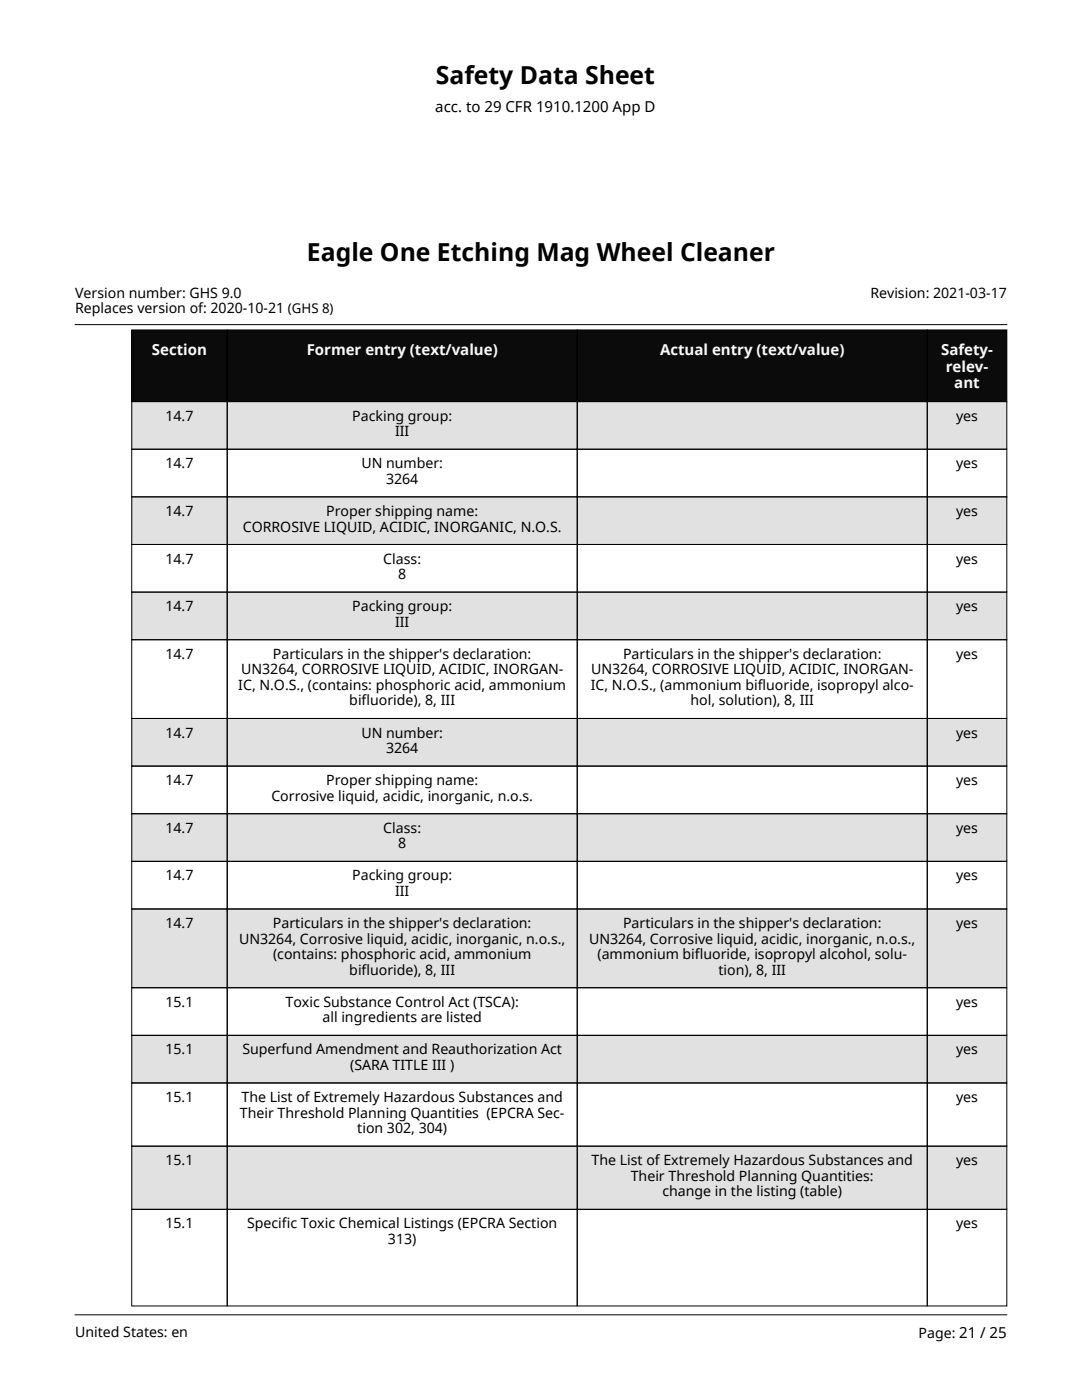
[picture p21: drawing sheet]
<svg xmlns="http://www.w3.org/2000/svg" width="216mm" height="279mm" viewBox="0 0 216 279" stroke-linecap="round" stroke-linejoin="round" font-family="sans-serif">
<defs><g id="words">
<g font-size="4.9">
<text x="87" y="16.8">Safety Data Sheet</text>
<text x="61.3" y="52.1">Eagle One Etching Mag Wheel Cleaner</text>
</g>
<text font-size="3" x="86.9" y="22.3">acc. to 29 CFR 1910.1200 App D</text>
<g font-size="3" fill="#f7f8fc">
<text x="30.3" y="70.9">Section</text>
<text x="61.2" y="70.9">Former entry (text/value)</text>
<text x="131.7" y="70.9">Actual entry (text/value)</text>
<text x="187.8" y="70.9">Safety-</text>
<text x="188.7" y="74.2">relev-</text>
<text x="190.4" y="77.5">ant</text>
</g>
<g font-size="2.8">
<text x="15" y="59.4">Version number: GHS 9.0</text>
<text x="173.7" y="59.4">Revision: 2021-03-17</text>
<text x="15" y="62.5">Replaces version of: 2020-10-21 (GHS 8)</text>
<text x="33" y="84">14.7</text>
<text x="70.3" y="84">Packing group:</text>
<text x="190.8" y="84">yes</text>
<text x="78.8" y="87.1">III</text>
<text x="33" y="93.5">14.7</text>
<text x="72.1" y="93.5">UN number:</text>
<text x="190.8" y="93.5">yes</text>
<text x="77" y="96.6">3264</text>
<text x="33" y="103">14.7</text>
<text x="48.4" y="106.1">CORROSIVE LIQUID, ACIDIC, INORGANIC, N.O.S.</text>
<text x="65.1" y="103">Proper shipping name:</text>
<text x="190.8" y="103">yes</text>
<text x="33" y="112.5">14.7</text>
<text x="76.5" y="112.5">Class:</text>
<text x="190.8" y="112.5">yes</text>
<text x="79.5" y="115.6">8</text>
<text x="33" y="122">14.7</text>
<text x="70.3" y="122">Packing group:</text>
<text x="78.8" y="125.1">III</text>
<text x="190.8" y="122">yes</text>
<text x="33" y="131.5">14.7</text>
<text x="54.5" y="131.5">Particulars in the shipper's declaration:</text>
<text x="124.3" y="131.5">Particulars in the shipper's declaration:</text>
<text x="190.8" y="131.5">yes</text>
<text x="47.6" y="137.7">IC, N.O.S., (contains: phosphoric acid, ammonium</text>
<text x="48.1" y="134.6">UN3264, CORROSIVE LIQUID, ACIDIC, INORGAN-</text>
<text x="117.9" y="137.7">IC, N.O.S., (ammonium bifluoride, isopropyl alco-</text>
<text x="118" y="134.6">UN3264, CORROSIVE LIQUID, ACIDIC, INORGAN-</text>
<text x="69.7" y="140.8">bifluoride), 8, III</text>
<text x="137.8" y="140.8">hol, solution), 8, III</text>
<text x="33" y="147.2">14.7</text>
<text x="72.1" y="147.2">UN number:</text>
<text x="190.8" y="147.2">yes</text>
<text x="77" y="150.3">3264</text>
<text x="33" y="156.7">14.7</text>
<text x="54.1" y="159.8">Corrosive liquid, acidic, inorganic, n.o.s.</text>
<text x="65.1" y="156.7">Proper shipping name:</text>
<text x="190.8" y="156.7">yes</text>
<text x="33" y="166.2">14.7</text>
<text x="76.5" y="166.2">Class:</text>
<text x="190.8" y="166.2">yes</text>
<text x="79.5" y="169.3">8</text>
<text x="33" y="175.7">14.7</text>
<text x="70.3" y="175.7">Packing group:</text>
<text x="78.8" y="178.8">III</text>
<text x="190.8" y="175.7">yes</text>
<text x="33" y="185.2">14.7</text>
<text x="54.5" y="185.2">Particulars in the shipper's declaration:</text>
<text x="124.3" y="185.2">Particulars in the shipper's declaration:</text>
<text x="190.8" y="185.2">yes</text>
<text x="47.7" y="188.3">UN3264, Corrosive liquid, acidic, inorganic, n.o.s.,</text>
<text x="54.5" y="191.4">(contains: phosphoric acid, ammonium</text>
<text x="117.5" y="188.3">UN3264, Corrosive liquid, acidic, inorganic, n.o.s.,</text>
<text x="119.2" y="191.4">(ammonium bifluoride, isopropyl alcohol,</text>
<text x="174.6" y="191.4">solu-</text>
<text x="69.7" y="194.5">bifluoride), 8, III</text>
<text x="143.4" y="194.5">tion), 8, III</text>
<text x="33" y="200.9">15.1</text>
<text x="57" y="200.9">Toxic Substance Control Act (TSCA):</text>
<text x="190.8" y="200.9">yes</text>
<text x="64.3" y="204">all ingredients are listed</text>
<text x="33" y="210.4">15.1</text>
<text x="48.4" y="210.4">Superfund Amendment and Reauthorization Act</text>
<text x="69.9" y="213.5">(SARA TITLE III )</text>
<text x="190.8" y="210.4">yes</text>
<text x="33" y="219.9">15.1</text>
<text x="48.2" y="219.9">The List of Extremely Hazardous Substances and</text>
<text x="190.8" y="219.9">yes</text>
<text x="47.9" y="223">Their Threshold Planning Quantities (EPCRA Sec-</text>
<text x="71.3" y="226.2">tion 302, 304)</text>
<text x="33" y="232.6">15.1</text>
<text x="118" y="232.6">The List of Extremely Hazardous Substances and</text>
<text x="190.8" y="232.6">yes</text>
<text x="125.9" y="235.7">Their Threshold Planning Quantities:</text>
<text x="132.2" y="238.8">change in the listing (table)</text>
<text x="33" y="245.2">15.1</text>
<text x="49.3" y="245.2">Specific Toxic Chemical Listings (EPCRA Section</text>
<text x="190.8" y="245.2">yes</text>
<text x="77.4" y="248.3">313)</text>
<text x="15" y="266.9">United States: en</text>
<text x="183.3" y="267.1">Page: 21 / 25</text>
</g>
</g></defs>
<g fill="#040e12">
<path d="M26.3 65.8h19v14.3h-19z"/>
<path d="M45.3 65.8h69.9v14.3h-69.9z"/>
<path d="M115.2 65.8h69.8v14.3h-69.8z"/>
<path d="M185 65.8h15.9v14.3h-15.9z"/>
</g>
<g fill="#e1e1e1">
<path d="M26.3 80.1h19v9.6h-19z"/>
<path d="M45.3 80.1h69.9v9.6h-69.9z"/>
<path d="M115.2 80.1h69.8v9.6h-69.8z"/>
<path d="M185 80.1h15.9v9.6h-15.9z"/>
<path d="M26.3 99.2h19v9.5h-19z"/>
<path d="M45.3 99.2h69.9v9.5h-69.9z"/>
<path d="M115.2 99.2h69.8v9.5h-69.8z"/>
<path d="M185 99.2h15.9v9.5h-15.9z"/>
<path d="M26.3 118.2h19v9.5h-19z"/>
<path d="M45.3 118.2h69.9v9.5h-69.9z"/>
<path d="M115.2 118.2h69.8v9.5h-69.8z"/>
<path d="M185 118.2h15.9v9.5h-15.9z"/>
<path d="M26.3 143.4h19v9.5h-19z"/>
<path d="M45.3 143.4h69.9v9.5h-69.9z"/>
<path d="M115.2 143.4h69.8v9.5h-69.8z"/>
<path d="M185 143.4h15.9v9.5h-15.9z"/>
<path d="M26.3 162.4h19v9.5h-19z"/>
<path d="M45.3 162.4h69.9v9.5h-69.9z"/>
<path d="M115.2 162.4h69.8v9.5h-69.8z"/>
<path d="M185 162.4h15.9v9.5h-15.9z"/>
<path d="M26.3 181.4h19v15.7h-19z"/>
<path d="M45.3 181.4h69.9v15.7h-69.9z"/>
<path d="M115.2 181.4h69.8v15.7h-69.8z"/>
<path d="M185 181.4h15.9v15.7h-15.9z"/>
<path d="M26.3 206.6h19v9.5h-19z"/>
<path d="M45.3 206.6h69.9v9.5h-69.9z"/>
<path d="M115.2 206.6h69.8v9.5h-69.8z"/>
<path d="M185 206.6h15.9v9.5h-15.9z"/>
<path d="M26.3 228.7h19v12.6h-19z"/>
<path d="M45.3 228.7h69.9v12.6h-69.9z"/>
<path d="M115.2 228.7h69.8v12.6h-69.8z"/>
<path d="M185 228.7h15.9v12.6h-15.9z"/>
</g>
<g fill="none" stroke="#000" stroke-width=".2">
<path d="M26.3 65.8h19v14.3h-19zM45.3 65.8h69.9v14.3h-69.9zM115.2 65.8h69.8v14.3h-69.8zM185 65.8h15.9v14.3h-15.9zM26.3 80.1h19v9.6h-19zM26.3 89.7h19v9.5h-19zM26.3 99.2h19v9.5h-19zM45.3 80.1h69.9v9.6h-69.9zM45.3 89.7h69.9v9.5h-69.9zM45.3 99.2h69.9v9.5h-69.9zM115.2 80.1h69.8v9.6h-69.8zM115.2 89.7h69.8v9.5h-69.8z"/>
<path d="M115.2 99.2h69.8v9.5h-69.8zM185 80.1h15.9v9.6h-15.9zM185 89.7h15.9v9.5h-15.9zM185 99.2h15.9v9.5h-15.9zM26.3 108.7h19v9.5h-19zM26.3 118.2h19v9.5h-19zM45.3 108.7h69.9v9.5h-69.9zM45.3 118.2h69.9v9.5h-69.9zM115.2 108.7h69.8v9.5h-69.8zM115.2 118.2h69.8v9.5h-69.8zM185 108.7h15.9v9.5h-15.9zM185 118.2h15.9v9.5h-15.9z"/>
<path d="M26.3 127.7h19v15.7h-19zM45.3 127.7h69.9v15.7h-69.9zM115.2 127.7h69.8v15.7h-69.8zM185 127.7h15.9v15.7h-15.9zM26.3 143.4h19v9.5h-19zM26.3 152.9h19v9.5h-19zM45.3 143.4h69.9v9.5h-69.9zM45.3 152.9h69.9v9.5h-69.9zM115.2 143.4h69.8v9.5h-69.8zM115.2 152.9h69.8v9.5h-69.8zM185 143.4h15.9v9.5h-15.9zM185 152.9h15.9v9.5h-15.9z"/>
<path d="M26.3 162.4h19v9.5h-19zM26.3 171.9h19v9.5h-19zM45.3 162.4h69.9v9.5h-69.9zM45.3 171.9h69.9v9.5h-69.9zM115.2 162.4h69.8v9.5h-69.8zM115.2 171.9h69.8v9.5h-69.8zM185 162.4h15.9v9.5h-15.9zM185 171.9h15.9v9.5h-15.9zM26.3 181.4h19v15.7h-19zM26.3 197.1h19v9.5h-19zM45.3 181.4h69.9v15.7h-69.9zM45.3 197.1h69.9v9.5h-69.9z"/>
<path d="M115.2 181.4h69.8v15.7h-69.8zM115.2 197.1h69.8v9.5h-69.8zM185 181.4h15.9v15.7h-15.9zM185 197.1h15.9v9.5h-15.9zM26.3 206.6h19v9.5h-19zM26.3 216.1h19v12.6h-19zM45.3 206.6h69.9v9.5h-69.9zM45.3 216.1h69.9v12.6h-69.9zM115.2 206.6h69.8v9.5h-69.8zM115.2 216.1h69.8v12.6h-69.8zM185 206.6h15.9v9.5h-15.9zM185 216.1h15.9v12.6h-15.9z"/>
<path d="M26.3 228.7h19v12.6h-19zM45.3 228.7h69.9v12.6h-69.9zM115.2 228.7h69.8v12.6h-69.8zM185 228.7h15.9v12.6h-15.9zM26.3 241.3h19v19.3h-19zM45.3 241.3h69.9v19.3h-69.9zM115.2 241.3h69.8v19.3h-69.8zM185 241.3h15.9v19.3h-15.9z"/>
</g>
<g fill="#040e12">
<path d="M30.3 67.7h11v4.1h-11z"/>
<path d="M61.2 67.7h38.1v4.1h-38.1z"/>
<path d="M131.7 67.7h36.8v4.1h-36.8z"/>
<path d="M187.8 67.7h10.3v4.1h-10.3z"/>
<path d="M188.7 71h8.5v4.1h-8.5z"/>
<path d="M190.4 74.3h5.1v4.1h-5.1z"/>
</g>
<g fill="#e1e1e1">
<path d="M33 80.9h5.6v3.9h-5.6z"/>
<path d="M70.3 80.9h19.9v3.9h-19.9z"/>
<path d="M78.8 84h2.9v3.9h-2.9z"/>
<path d="M190.8 80.9h4.4v3.9h-4.4z"/>
<path d="M33 100h5.6v3.8h-5.6z"/>
<path d="M65.1 100h30.3v3.8h-30.3z"/>
<path d="M48.4 103.1h63.7v3.8h-63.7z"/>
<path d="M190.8 100h4.4v3.8h-4.4z"/>
<path d="M33 119h5.6v3.8h-5.6z"/>
<path d="M70.3 119h19.9v3.8h-19.9z"/>
<path d="M78.8 122.1h2.9v3.8h-2.9z"/>
<path d="M190.8 119h4.4v3.8h-4.4z"/>
<path d="M33 144.2h5.6v3.8h-5.6z"/>
<path d="M72.1 144.2h16.3v3.8h-16.3z"/>
<path d="M77 147.3h6.5v3.8h-6.5z"/>
<path d="M190.8 144.2h4.4v3.8h-4.4z"/>
<path d="M33 163.2h5.6v3.8h-5.6z"/>
<path d="M76.5 163.2h7.5v3.8h-7.5z"/>
<path d="M79.5 166.3h1.6v3.8h-1.6z"/>
<path d="M190.8 163.2h4.4v3.8h-4.4z"/>
<path d="M33 182.2h5.6v3.8h-5.6z"/>
<path d="M54.5 182.2h51.5v3.8h-51.5z"/>
<path d="M47.7 185.3h65.1v3.8h-65.1z"/>
<path d="M54.5 188.4h51.5v3.9h-51.5z"/>
<path d="M69.7 191.5h21.1v3.9h-21.1z"/>
<path d="M124.3 182.2h51.6v3.8h-51.6z"/>
<path d="M117.5 185.3h65.2v3.8h-65.2z"/>
<path d="M119.2 188.4h55.4v3.9h-55.4z"/>
<path d="M174.6 188.4h6.4v3.9h-6.4z"/>
<path d="M143.4 191.5h13.4v3.9h-13.4z"/>
<path d="M190.8 182.2h4.4v3.8h-4.4z"/>
<path d="M33 207.4h5.6v3.9h-5.6z"/>
<path d="M48.4 207.4h63.7v3.9h-63.7z"/>
<path d="M69.9 210.5h20.8v3.9h-20.8z"/>
<path d="M190.8 207.4h4.4v3.9h-4.4z"/>
<path d="M33 229.5h5.6v3.9h-5.6z"/>
<path d="M118 229.5h64.2v3.9h-64.2z"/>
<path d="M125.9 232.6h48.4v3.9h-48.4z"/>
<path d="M132.2 235.7h35.8v3.9h-35.8z"/>
<path d="M190.8 229.5h4.4v3.9h-4.4z"/>
</g>
<path d="M15 64.8h185.9M15 262.4h185.9" fill="none" stroke="#000" stroke-width=".2"/>
<use href="#words"/>
</svg>
